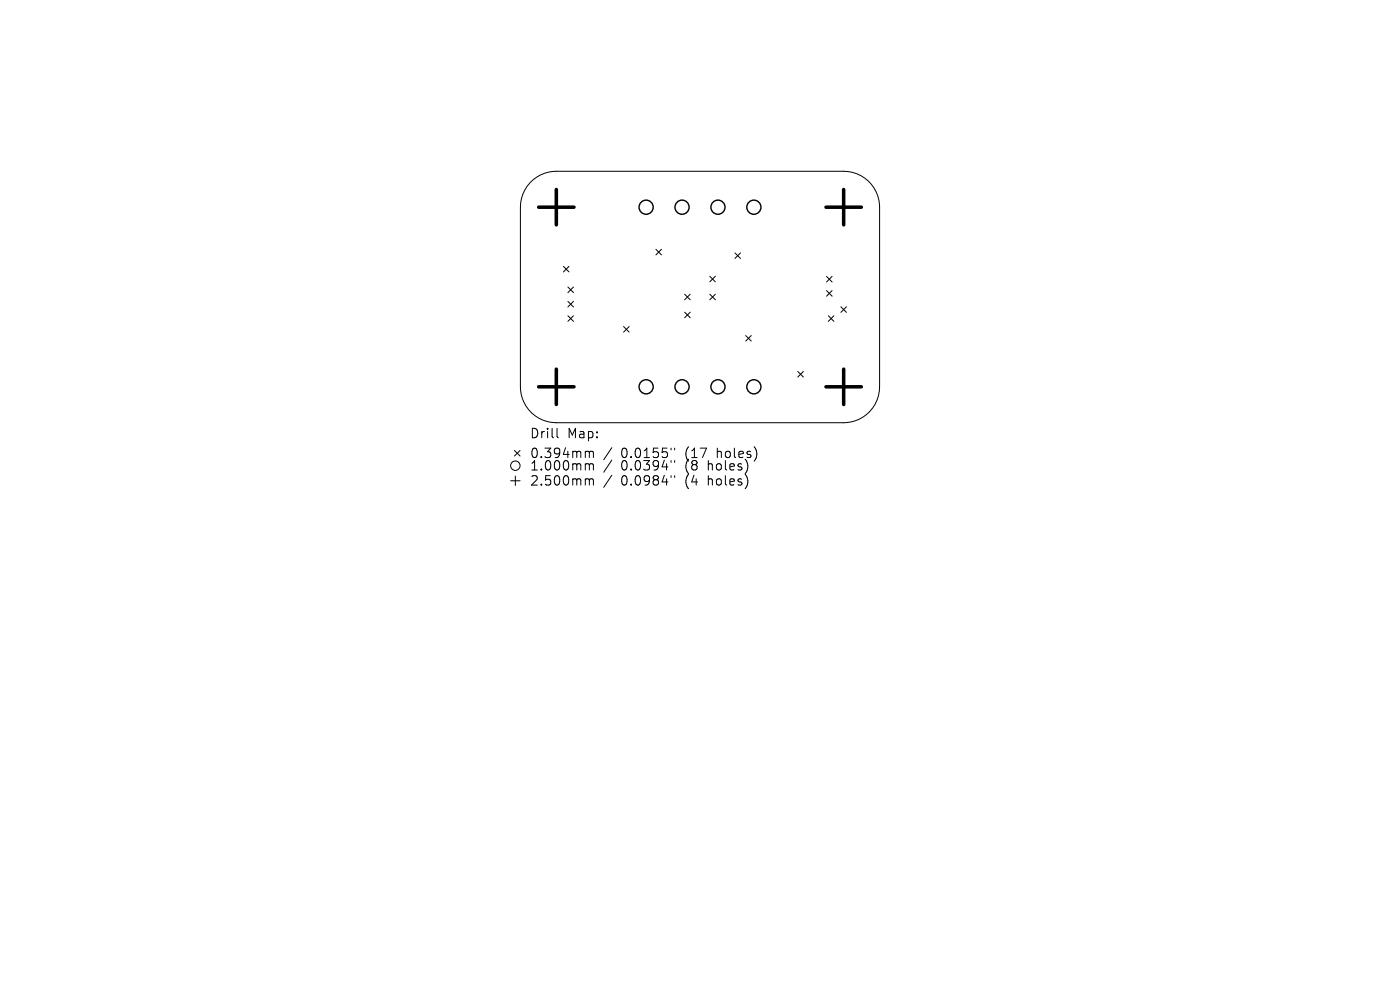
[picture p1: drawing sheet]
<svg xmlns="http://www.w3.org/2000/svg" width="297mm" height="210mm" viewBox="0 0 297 210" stroke-linecap="round" stroke-linejoin="round" font-family="sans-serif">
<defs><g id="words">
<g font-size="2.8">
<text x="112.3" y="93.2">Drill</text>
<text x="120.3" y="93.2">Map:</text>
<text x="112.3" y="97.4">0.394mm</text>
<text x="112.3" y="100.1">1.000mm</text>
<text x="131.8" y="97.4">0.0155&quot;</text>
<text x="131.8" y="100.1">0.0394&quot;</text>
<text x="145.5" y="97.4">(17</text>
<text x="145.5" y="100.1">(8</text>
<text x="150.5" y="100.1">holes)</text>
<text x="152.4" y="97.4">holes)</text>
<text x="112.3" y="103.3">2.500mm</text>
<text x="131.8" y="103.3">0.0984&quot;</text>
<text x="145.5" y="103.3">(4</text>
<text x="150.5" y="103.3">holes)</text>
</g>
</g></defs>
<g fill="none" stroke="#000" stroke-width=".21">
<path d="M112.5 38.7a7.6 7.6 0 0 1 5.5-2.4h61a7.6 7.6 0 0 1 7.6 7.7v38.1a7.6 7.6 0 0 1-7.6 7.6h-61a7.6 7.6 0 0 1-7.6-7.6v-38.1a7.6 7.6 0 0 1 2.1-5.3zM119.5 56.5l1.2 1.2M120.7 56.5l-1.2 1.2M139.1 52.9l1.2 1.2M140.3 52.9l-1.2 1.2M150.6 58.6l1.2 1.2M151.8 58.6l-1.2 1.2M155.9 53.6l1.2 1.2M157.1 53.6l-1.2 1.2M175.3 58.6l1.2 1.2M176.5 58.6l-1.2 1.2M120.5 60.9l1.2 1.2"/>
<path d="M120.5 63.9l1.2 1.2M120.5 67l1.2 1.2M121.7 60.9l-1.2 1.2M121.7 63.9l-1.2 1.2M121.7 67l-1.2 1.2M132.3 69.3l1.2 1.2M133.5 69.3l-1.2 1.2M145.2 62.4l1.2 1.2M145.2 66.2l1.2 1.2M146.4 62.4l-1.2 1.2M146.4 66.2l-1.2 1.2M150.6 62.4l1.2 1.2"/>
<path d="M151.8 62.4l-1.2 1.2M158.2 71.2l1.2 1.2M159.4 71.2l-1.2 1.2M169.2 78.8l1.2 1.2M170.4 78.8l-1.2 1.2M175.3 61.6l1.2 1.2M175.7 67l1.2 1.2M176.5 61.6l-1.2 1.2M176.9 67l-1.2 1.2M178.4 65.1l1.2 1.2M179.6 65.1l-1.2 1.2M109.1 95.6l1.2 1.1"/>
<path d="M110.3 95.6l-1.2 1.1M118.2 90.9v1.7l.3 .3M124.5 95.7l.4 .1 .1 .2M124.5 98.4h.2l.3 .3M125 96l.3-.3 .5 .1 .1 1.3M125 96v1.1M125 98.7v1M125 98.7l.3-.3 .5 .1 .1 1.2M129.8 95l-1.7 2.5M129.8 97.6l-1.7 2.6M142.4 95.1v.3M142.4 97.7v.4"/>
<path d="M143.1 95.1v.3M143.1 97.7v.4M108.3 102h2M109.3 101v2M124.5 101.6h.2l.3 .3M125 101.9v1M125 101.9l.3-.3 .5 .1 .1 1.2M129.8 100.8l-1.7 2.6M142.4 100.9v.4M143.1 100.9v.4"/>
<circle cx="109.3" cy="98.8" r="1"/>
</g>
<g fill="none" stroke="#000" stroke-width=".3">
<circle cx="137.1" cy="44" r="1.5"/>
<circle cx="144.7" cy="44" r="1.5"/>
<circle cx="152.3" cy="44" r="1.5"/>
<circle cx="159.9" cy="44" r="1.5"/>
<circle cx="137.1" cy="82.1" r="1.5"/>
<circle cx="144.7" cy="82.1" r="1.5"/>
<circle cx="152.3" cy="82.1" r="1.5"/>
<circle cx="159.9" cy="82.1" r="1.5"/>
</g>
<path d="M114.3 44h7.5M118 40.2v7.5M175.2 44h7.5M179 40.2v7.5M118 78.3v7.5M179 78.3v7.5M114.3 82.1h7.5M175.2 82.1h7.5" fill="none" stroke="#000" stroke-width=".75"/>
<use href="#words"/>
</svg>
